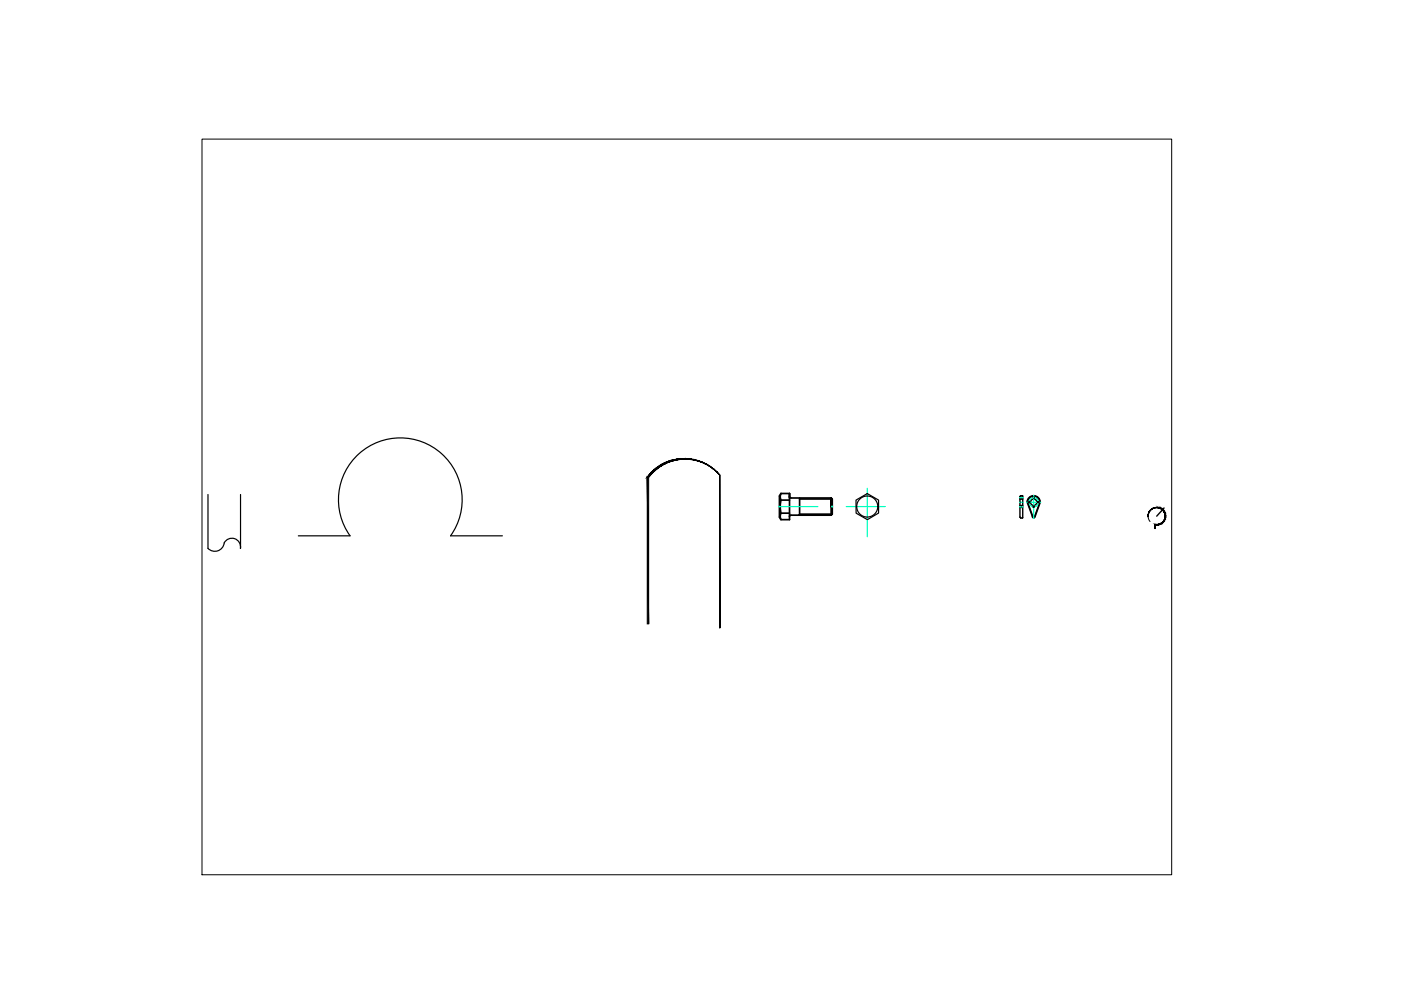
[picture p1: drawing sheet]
<svg xmlns="http://www.w3.org/2000/svg" width="297mm" height="210mm" viewBox="0 0 297 210" stroke-linecap="round" stroke-linejoin="round" font-family="sans-serif">
<!-- layer: 0 -->
<g fill="none" stroke="#000" stroke-width=".25">
<path d="M44.1 104.8v11.5a2 2 0 0 0 2.1 .5 2 2 0 0 0 1.3-1.7 1.83 1.83 0 0 1 2.3-.9 1.83 1.83 0 0 1 1.2 2.1v-11.5M63.3 113.6h10.9a13.1 13.1 0 0 1 10.7-20.8 13.1 13.1 0 0 1 10.6 20.8h11M181.5 106l2.4-1.3 2.4 1.3v2.8l-2.4 1.4-2.4-1.4z"/>
<circle cx="183.9" cy="107.4" r="2.23"/>
</g>
<path d="M165.6 104.6l-.3 .6v4.5l.3 .5h1.8v-5.6v1M165.6 104.6l-.2 .9a1.94 1.94 0 0 1 0 1.6v.6a1.91 1.91 0 0 1 0 1.6l.2 .9M165.6 104.6h1.8M165.6 108.8h1.8M165.6 106h1.8M167.4 105.3l.3 .3M167.7 109.2l-.3 .3M167.7 105.6h8.5l.3 .2v3.2M169.5 105.6v3.6h6.7h-8.5M169.5 105.8h7M169.5 109h7M176.2 107.4v-1.8v3.6l.3-.2" fill="none" stroke="#000" stroke-width=".36"/>
<path d="M165.2 107.4h.1" fill="none" stroke="#00ffbf" stroke-width=".36"/>
<g fill="none" stroke="#00ffbf" stroke-width=".25">
<path d="M165.2 107.4h8.2M179.4 107.4h8.3M183.9 103.5v10.3M216.1 106.5h.8M216.1 107.5h.8M216.1 105.5h.8M217.7 106.5h3M219 105.5h.2M219.2 105v4.9"/>
<circle cx="219.2" cy="106.5" r=".98"/>
</g>
<circle cx="176.4" cy="107.4" r=".11" fill="#00ffbf" stroke="#00ffbf" stroke-width=".21"/>
<g fill="none" stroke="#000" stroke-width=".3">
<path d="M216.2 109.6l.2 .2 .4-.1M216.2 105.8h.6M216.2 107.2h.6M216.2 105.3v4.3M216.2 105.6h.6M216.2 105.4h.6M216.2 107.4h.6M216.2 107.6h.6M216.7 105.1l.1 4.7M216.8 105.1h-.4l-.2 .2M217.9 106.5a1.28 1.28 0 0 1 1.3-1.3 1.28 1.28 0 0 1 1.2 1.3l-1.1 3M217.9 106.5l1.1 3"/>
<path d="M218.9 109.5l.3 .3 .2-.3M218.9 109.5l-1.2-3a1.41 1.41 0 0 1 1.5-1.4 1.41 1.41 0 0 1 1.4 1.4l-1.1 3M219 109.5l.2 .2 .1-.2M246.5 108.1l-1.3 1.3M246.8 107.7l-.3 .3"/>
<circle cx="218.2" cy="106.5" r=".12"/>
<circle cx="219.2" cy="106.5" r=".67"/>
<circle cx="219.2" cy="107.5" r=".12"/>
<circle cx="219.2" cy="105.5" r=".12"/>
<circle cx="220.1" cy="106.5" r=".12"/>
</g>
<g fill="#000" stroke="#000" stroke-width=".21">
<path d="M152 100l.6 .7zM152 100l.6 .7zM151.3 99.4l.7 .6zM151.3 99.4l.7 .7zM150.6 98.9l.7 .5zM150.6 98.9l.7 .6zM149.8 98.4l.8 .5zM149.8 98.4l.7 .5zM148.9 98l.8 .5zM148.9 98l.8 .5zM148.1 97.7l.8 .3zM148.1 97.7l.8 .4zM147.2 97.4l.8 .4zM147.2 97.4v.1l.8 .3zM146.3 97.3l.9 .1v.1zM146.3 97.3l-.1 .1 1 .1zM145.3 97.2l1 .1-.1 .1zM145.3 97.2v.2h.9zM144.4 97.2h.9v.2zM144.4 97.2v.2h.9zM143.5 97.3l.9-.1v.2zM143.5 97.3v.2l.9-.1zM142.6 97.5l.9-.2v.2zM142.6 97.5v.2l.9-.2zM141.7 97.8l.9-.3v.2zM141.7 97.8l.1 .2 .8-.3zM140.8 98.2l.9-.4 .1 .2zM140.8 98.2l.1 .2 .9-.4zM140 98.6l.8-.4 .1 .2zM140 98.6l.2 .2 .7-.4zM139.2 99.1l.8-.5 .2 .2zM139.2 99.1l.2 .2 .8-.5zM138.5 99.7l.7-.6 .2 .2zM138.5 99.7l.2 .2 .7-.6zM138.5 99.7l.2 .2-.8 .5zM137.9 100.4l.2 .2 .6-.7zM137.9 100.4l.2 .2-.8 .5zM137.3 101.1l.2 .2 .6-.7z"/>
<path d="M152.6 100.7v32.4zM152.6 100.7v32.4z"/>
<path d="M244.8 111.2v.9h.2zM244.8 111.2h.2v.9z"/>
<path d="M244.9 111.2l.4 .1h-.4zM244.9 111.2l.4 .1v-.1zM245.3 111.2l.3 .1h-.3zM245.3 111.2l.3 .1v-.1zM245.6 111.2h.4l-.4 .1zM245.6 111.2h.4l-.1-.2zM245.9 111h.4l-.3 .2zM245.9 111h.4l-.1-.1zM246.2 110.9l.4-.1-.3 .2zM246.2 110.9l.4-.1-.1-.1zM246.5 110.7l.3-.2-.2 .3zM246.7 110.4l-.2 .3 .3-.2zM246.7 110.4l.3-.3-.2 .4zM246.9 110.1l-.2 .3 .3-.3zM247.1 109.8l-.1 .3h-.1zM247 109.7l-.1 .4 .2-.3zM247.1 109.4v.4l-.1-.1zM247 109.4v.3zM247.1 109v.4zM247 109v.4zM246.9 108.7l.1 .3zM246.9 108.7l.1 .3zM246.7 108.3l.2 .4zM246.7 108.4l.2 .3zM246.5 108.1l.2 .2zM246.5 108.1l.2 .3zM246.2 107.8l.3 .3zM246.2 107.8l.3 .3zM245.9 107.7l.3 .1zM245.9 107.7l.3 .2zM245.5 107.6l.4 .1zM245.5 107.6l.4 .1zM245.1 107.6h.4zM245.1 107.6l.4 .1zM244.8 107.6h.3zM244.8 107.6h.3zM244.4 107.8l.4-.1zM244.4 107.8l.4-.1zM244.1 108l.3-.2zM244.1 108l.4-.2zM243.8 108.2l.3-.2zM243.8 108.2l.3-.2zM243.8 108.2l-.2 .3zM243.9 108.2l-.3 .3zM243.6 108.5l-.1 .3zM243.7 108.5l-.2 .3zM243.5 108.8l-.1 .4zM243.5 108.9l-.1 .3zM243.4 109.2v.4zM243.4 109.2v.4z"/>
<path d="M137.2 101.1v31.2h.3zM137.2 101.1l.3 .2v31z"/>
</g>
<path d="M42.8 29.5h205.6v156h-205.6zM243.4 109.6l.4 1" fill="none" stroke="#000" stroke-width=".21"/>
</svg>
